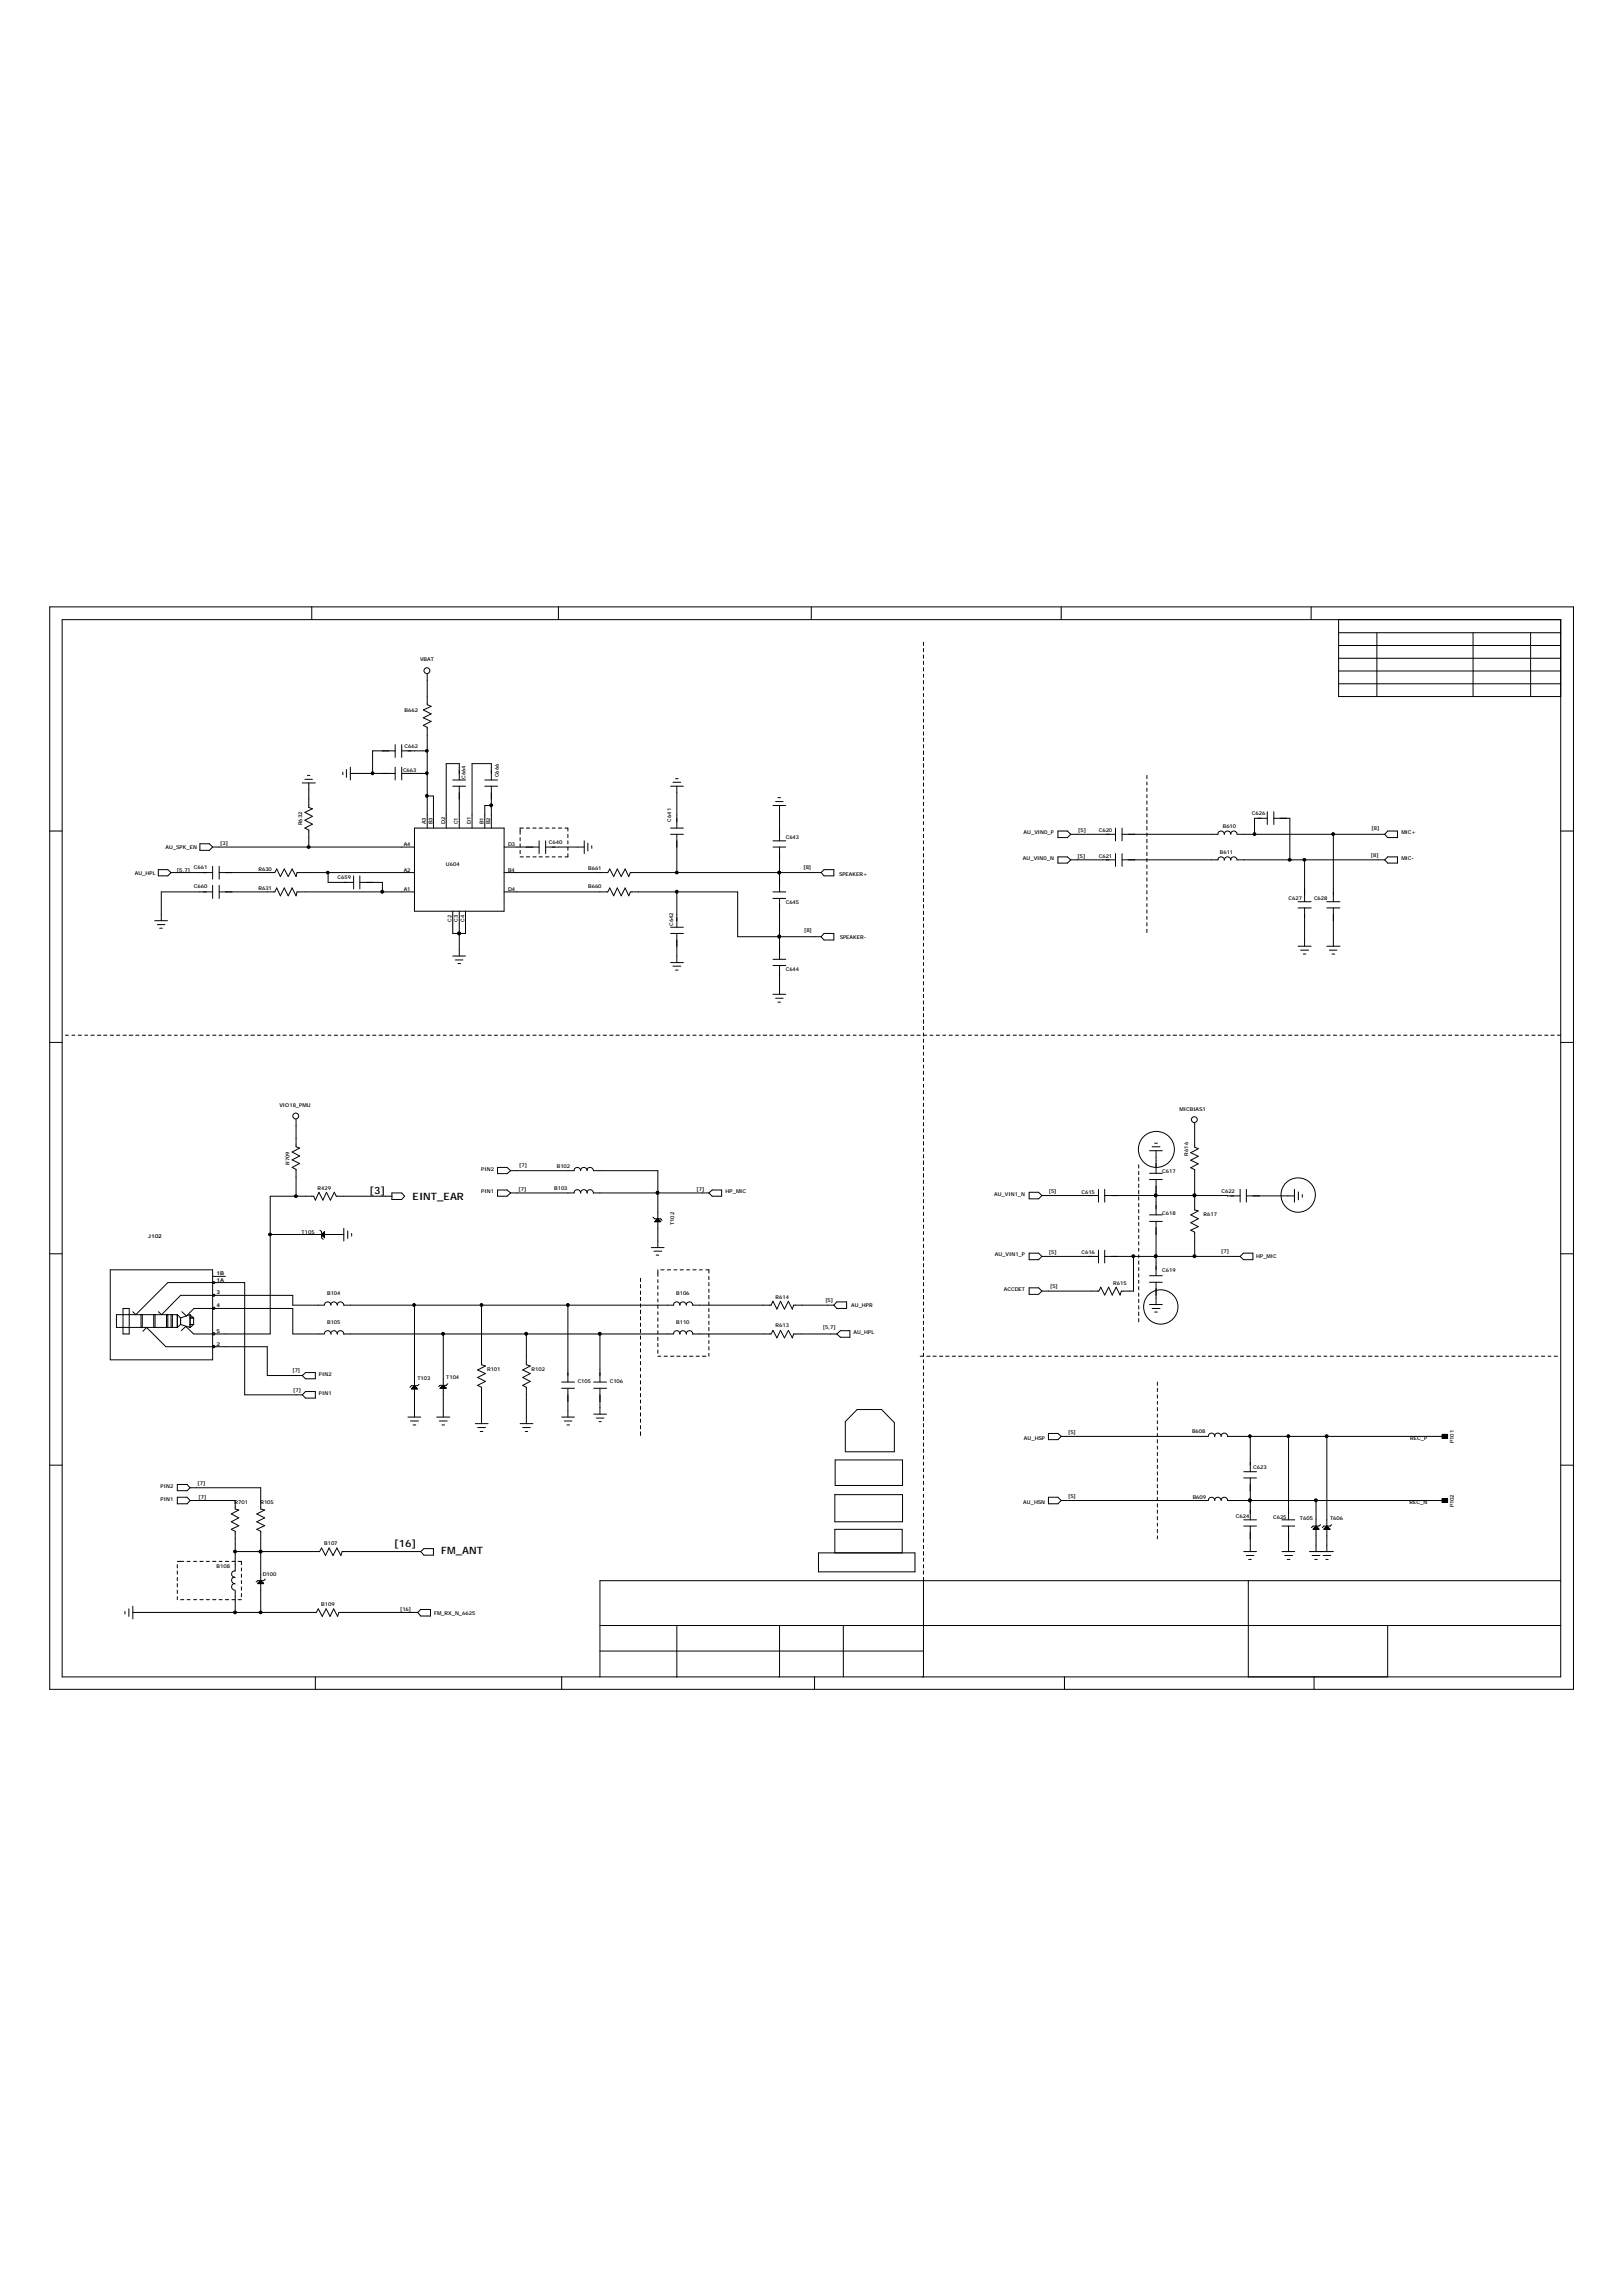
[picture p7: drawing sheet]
<svg xmlns="http://www.w3.org/2000/svg" width="210mm" height="297mm" viewBox="0 0 210 297" stroke-linecap="round" stroke-linejoin="round" font-family="sans-serif">
<defs><g id="words">
<g font-size="1.3">
<text x="47.8" y="154.5">[3]</text>
<text x="53.4" y="155.3">EINT_EAR</text>
<text x="51" y="200.1">[16]</text>
<text x="57.1" y="201.1">FM_ANT</text>
</g>
<g font-size=".7">
<text x="54.4" y="85.5">VBAT</text>
<text x="52.4" y="92.1">B662</text>
<text x="52.2" y="99.9">C663</text>
<text x="52.4" y="96.8">C662</text>
<text x="60.2" y="100.7" transform="rotate(-90 60.2 100.7)">C664</text>
<text x="64.6" y="100.6" transform="rotate(-90 64.6 100.6)">C666</text>
<text x="39.1" y="106.8" transform="rotate(-90 39.1 106.8)">R632</text>
<text x="55.1" y="106.6" transform="rotate(-90 55.1 106.6)">A3</text>
<text x="56" y="106.6" transform="rotate(-90 56 106.6)">B3</text>
<text x="57.6" y="106.6" transform="rotate(-90 57.6 106.6)">D2</text>
<text x="59.3" y="106.6" transform="rotate(-90 59.3 106.6)">C1</text>
<text x="60.9" y="106.6" transform="rotate(-90 60.9 106.6)">D1</text>
<text x="62.6" y="106.6" transform="rotate(-90 62.6 106.6)">B1</text>
<text x="63.4" y="106.6" transform="rotate(-90 63.4 106.6)">B2</text>
<text x="86.9" y="106.3" transform="rotate(-90 86.9 106.3)">C641</text>
<text x="132.5" y="107.9">AU_VIN0_P</text>
<text x="139.5" y="107.6">[5]</text>
<text x="142.2" y="107.6">C620</text>
<text x="158.2" y="107.1">B610</text>
<text x="162" y="105.4">C626</text>
<text x="177.5" y="107.4">[8]</text>
<text x="181.4" y="107.9">MIC+</text>
<text x="17.4" y="113.1">AU_HPL</text>
<text x="21.4" y="109.8">AU_SPK_EN</text>
<text x="22.9" y="112.8">[5,7]</text>
<text x="25.1" y="112.4">C661</text>
<text x="28.5" y="109.3">[3]</text>
<text x="33.4" y="112.6">R630</text>
<text x="43.7" y="113.7">C659</text>
<text x="52.2" y="112.8">A2</text>
<text x="52.2" y="109.4">A4</text>
<text x="57.7" y="112.1">U604</text>
<text x="65.7" y="112.8">B4</text>
<text x="65.7" y="109.4">D3</text>
<text x="71" y="109.2">C640</text>
<text x="76.1" y="112.5">B661</text>
<text x="101.7" y="108.6">C643</text>
<text x="104" y="112.4">[8]</text>
<text x="108.6" y="113.3">SPEAKER+</text>
<text x="132.4" y="111.2">AU_VIN0_N</text>
<text x="139.4" y="110.9">[5]</text>
<text x="142.2" y="110.9">C621</text>
<text x="157.9" y="110.5">B611</text>
<text x="177.4" y="110.9">[8]</text>
<text x="181.4" y="111.2">MIC-</text>
<text x="25.1" y="114.9">C660</text>
<text x="33.4" y="115.1">R631</text>
<text x="52.2" y="115.2">A1</text>
<text x="58.4" y="119.2" transform="rotate(-90 58.4 119.2)">C2</text>
<text x="59.3" y="119.2" transform="rotate(-90 59.3 119.2)">C3</text>
<text x="60.1" y="119.2" transform="rotate(-90 60.1 119.2)">C4</text>
<text x="65.7" y="115.2">D4</text>
<text x="76.1" y="114.9">B660</text>
<text x="87.1" y="119.8" transform="rotate(-90 87.1 119.8)">C642</text>
<text x="101.7" y="116.9">C645</text>
<text x="166.8" y="116.4">C627</text>
<text x="170.1" y="116.4">C628</text>
<text x="101.7" y="125.6">C644</text>
<text x="104.1" y="120.6">[8]</text>
<text x="108.7" y="121.5">SPEAKER-</text>
<text x="36.2" y="143.2">VIO18_PMU</text>
<text x="152.7" y="143.8">MICBIAS1</text>
<text x="153.8" y="149.5" transform="rotate(-90 153.8 149.5)">R616</text>
<text x="37.5" y="150.7" transform="rotate(-90 37.5 150.7)">R709</text>
<text x="41.1" y="154">R429</text>
<text x="62.3" y="154.3">PIN1</text>
<text x="62.3" y="151.5">PIN2</text>
<text x="67.1" y="154.1">[7]</text>
<text x="67.2" y="150.9">[7]</text>
<text x="71.7" y="154">B103</text>
<text x="72.1" y="151.1">B102</text>
<text x="90.1" y="154">[7]</text>
<text x="93.9" y="154.3">HP_MIC</text>
<text x="128.7" y="154.7">AU_VIN1_N</text>
<text x="135.7" y="154.4">[5]</text>
<text x="140" y="154.4">C615</text>
<text x="150.4" y="151.8">C617</text>
<text x="158.1" y="154.3">C622</text>
<text x="19.2" y="160.2">J102</text>
<text x="39" y="159.6">T105</text>
<text x="87.2" y="158.5" transform="rotate(-90 87.2 158.5)">T102</text>
<text x="150.4" y="157.2">C618</text>
<text x="155.7" y="157.3">R617</text>
<text x="28" y="165">1B</text>
<text x="28" y="167.5">3</text>
<text x="28" y="165.8">1A</text>
<text x="42.3" y="167.6">B104</text>
<text x="87.5" y="167.6">B106</text>
<text x="128.7" y="162.5">AU_VIN1_P</text>
<text x="129.9" y="167">ACCDET</text>
<text x="135.7" y="162.2">[5]</text>
<text x="135.9" y="166.7">[5]</text>
<text x="140" y="162.2">C616</text>
<text x="144.1" y="166.2">R615</text>
<text x="150.4" y="164.6">C619</text>
<text x="158" y="162.1">[7]</text>
<text x="162.6" y="162.8">HP_MIC</text>
<text x="28" y="172.4">5</text>
<text x="28" y="169.1">4</text>
<text x="42.3" y="171.4">B105</text>
<text x="87.5" y="171.4">B110</text>
<text x="100.4" y="168">R614</text>
<text x="100.4" y="171.7">R613</text>
<text x="106.5" y="171.9">[5,7]</text>
<text x="106.8" y="168.4">[5]</text>
<text x="110.2" y="169.1">AU_HPR</text>
<text x="110.4" y="172.6">AU_HPL</text>
<text x="28" y="174.1">2</text>
<text x="37.8" y="177.5">[7]</text>
<text x="41.3" y="178">PIN2</text>
<text x="54" y="178.5">T103</text>
<text x="57.7" y="178.5">T104</text>
<text x="63" y="177.4">R101</text>
<text x="68.8" y="177.4">R102</text>
<text x="74.8" y="178.9">C105</text>
<text x="78.9" y="178.9">C106</text>
<text x="37.9" y="180">[7]</text>
<text x="41.3" y="180.5">PIN1</text>
<text x="138.2" y="185.5">[5]</text>
<text x="154.3" y="185.4">B608</text>
<text x="132.5" y="186.3">AU_HSP</text>
<text x="162.2" y="190.1">C623</text>
<text x="182.5" y="186.3">REC_P</text>
<text x="188.1" y="186.7" transform="rotate(-90 188.1 186.7)">P101</text>
<text x="20.8" y="192.5">PIN2</text>
<text x="20.8" y="194.1">PIN1</text>
<text x="25.6" y="192.2">[7]</text>
<text x="25.7" y="193.9">[7]</text>
<text x="30.4" y="194.6">R701</text>
<text x="33.7" y="194.6">R105</text>
<text x="132.4" y="194.5">AU_HSN</text>
<text x="138.2" y="193.8">[5]</text>
<text x="154.3" y="194">B609</text>
<text x="159.9" y="196.4">C624</text>
<text x="164.8" y="196.5">C625</text>
<text x="168.2" y="196.7">T605</text>
<text x="172.1" y="196.7">T606</text>
<text x="182.4" y="194.6">REC_N</text>
<text x="188.1" y="195" transform="rotate(-90 188.1 195)">P102</text>
<text x="28" y="202.8">B108</text>
<text x="34" y="203.9">D100</text>
<text x="42" y="199.9">B107</text>
<text x="41.6" y="207.8">B109</text>
<text x="51.8" y="208.5">[16]</text>
<text x="56.2" y="208.9">FM_RX_N_6625</text>
</g>
</g></defs>
<g fill="none" stroke="#000" stroke-width=".13">
<path d="M6.4 78.5h197.2v140.1h-197.2zM40.3 78.5v1.7M72.3 78.5v1.7M105 78.5v1.7M137.3 78.5v1.7M169.7 78.5v1.7M8 80.2h194v136.7h-194zM44.4 99.9v.3M44.8 99.6v1M45.3 99.3v1.6M51.1 97.1h-2.9v3M51.1 96.3v1.7"/>
<path d="M51.1 99.3v1.6M52 97.1h3.3M52 96.3v1.7M52 99.3v1.6M55.3 87.2v4l.5 .2-1 .4 1 .6-1 .5 1 .4-1 .5 .5 .3v13M119.5 83.1v.4M119.5 83.9v.4M119.5 84.7v.5M119.5 85.5v.5M119.5 86.4v.4M119.5 87.2v.4M119.5 88v.5"/>
<path d="M119.5 88.9v.4M119.5 89.7v.4M119.5 90.5v.5M119.5 91.4v.4M119.5 92.2v.4M119.5 93v.4M119.5 93.8v.5M119.5 94.7v.4M119.5 95.5v.4M119.5 96.3v.5M119.5 97.1v.5M119.5 98v.4"/>
<path d="M119.5 98.8v.5M119.5 99.6v.5M173.2 86.8h28.8M173.2 88.5h28.8M173.2 80.2v9.9h28.8M173.2 85.2h28.8M173.2 83.5h28.8M173.2 81.9h28.8M178.2 81.9v8.2M190.6 81.9v8.2M198.1 81.9v8.2M6.4 107.5h1.6"/>
<path d="M20 119.1h1.7M20.4 119.6h.9M20.5 112.5h1.2l.4 .4-.4 .4h-1.2zM22.1 112.9h5.4M25.9 109.2h1.2l.4 .4-.4 .4h-1.2zM27.5 112.1v1.6M27.5 114.5v1.7M27.5 115.4h-6.6v3.7M27.5 109.6h26.1M28.4 112.9h7.2l.2-.5 .5 1 .5-1 .5 1 .5-1 .5 1 .1-.5h15.2M28.4 112.1v1.6M28.4 114.5v1.7"/>
<path d="M28.4 115.4h7.2l.2-.5 .5 1 .5-1 .5 1 .5-1 .5 1 .1-.5h15.2M39.1 101.3h1.7M39.5 100.8h.9M39.8 100.3h.3M40 101.3v3.2l.4 .1-.9 .5 .9 .5-.9 .5 .9 .5-.9 .5 .5 .3v2.2M42.5 112.9v1.3h3.3M45.3 100.1h5.8M45.8 113.3v1.7M46.6 114.2h2.9v1.2M46.6 113.3v1.7M52 100.1h3.3M53.6 107.1h11.6v10.8h-11.6z"/>
<path d="M55.3 103h.8v4.1M58.6 117.9v2.9h1.6v-2.9M58.6 100.9h1.6M58.6 101.7h1.6M59.4 100.9v-2.1h-1.7v8.3M59.4 101.7v5.4M59.4 117.9v5.8M62.7 100.9h1.7M62.7 101.7h1.7M63.6 104.2h-.9v2.9M63.6 100.9v-2.1h-2.5v8.3M63.6 101.7v5.4"/>
<path d="M65.2 112.9h13.5l.2-.5 .5 1 .5-1 .5 1 .5-1 .5 1 .2-.5h24.7M65.2 115.4h13.5l.2-.5 .5 1 .5-1 .5 1 .5-1 .5 1 .2-.5h13.9v5.8h10.8M65.2 109.6h4.6M67.3 108.4v.4M67.3 109.2v.4M67.3 110v.4M67.3 110.9h.4M67.7 107.1h-.4v.8M68.1 110.9h.4M68.1 107.1h.4M69 110.9h.4M69 107.1h.4"/>
<path d="M69.8 110.9h.4M69.8 107.1h.4M69.8 108.8v1.6M70.6 110.9h.4M70.6 107.1h.4M70.6 109.6h5M70.6 108.8v1.6M71.5 110.9h.3M71.5 107.1h.3M72.3 110.9h.4M72.3 107.1h.4M73.1 107.1h.4v.4"/>
<path d="M73.5 110.4v.5h-.4M73.5 107.9v.5M73.5 108.8v.4M73.5 109.6v.4M75.6 108.8v1.6M76.1 109.1v1M76.6 109.4v.4M86.8 107.1h1.6M86.8 101.7h1.6M86.8 107.9h1.6M86.8 120h1.6M87.1 101.2h1"/>
<path d="M87.4 100.7h.4M87.6 101.7v5.4M87.6 107.9v5M87.6 115.4v4.6M100 116.2h1.7M100 115.4h1.7M100 108.8h1.7M100 109.6h1.7M100 104.2h1.7M100.4 103.7h.9M100.7 103.2h.3M100.9 104.2v4.6"/>
<path d="M100.9 109.6v5.8M100.9 116.2v7.9M106.6 112.5h1.3v.8h-1.3l-.3-.4zM119.5 100.5v.4M119.5 101.3v.4M119.5 102.1v.5M119.5 103v.4M119.5 103.8v.4M119.5 104.6v.4M119.5 105.4v.5M119.5 106.3v.4M119.5 107.1v.4"/>
<path d="M119.5 107.9v.5M119.5 108.8v.4M119.5 109.6v.4M119.5 110.4v.5M119.5 111.2v.5M119.5 112.1v.4M119.5 112.9v.4M119.5 113.7v.5M119.5 114.5v.5M119.5 115.4v.4M119.5 116.2v.5M119.5 117v.5"/>
<path d="M119.5 117.9v.4M119.5 118.7v.4M119.5 119.5v.5M136.9 107.5h1.2l.5 .4-.5 .5h-1.2zM136.9 110.9h1.2l.5 .3-.5 .5h-1.2zM138.6 107.9h5.8M138.6 111.2h5.8M144.4 107.1v1.7M144.4 110.4v1.7M145.2 107.9h12.4M145.2 107.1v1.7M145.2 110.4v1.7"/>
<path d="M145.2 111.2h12.4M148.4 100.3v.4M148.4 101.2v.3M148.4 102v.4M148.4 102.8v.4M148.4 103.6v.4M148.4 104.5v.4M148.4 105.3v.4M148.4 106.1v.4M148.4 106.9v.5M148.4 107.8v.4M148.4 108.6v.4"/>
<path d="M148.4 109.4v.4M148.4 110.3v.4M148.4 111.1v.4M148.4 111.9v.4M148.4 112.8v.3M148.4 113.6v.4M148.4 114.4v.4M148.4 115.2v.4M148.4 116.1v.3M148.4 116.9v.4M148.4 117.7v.4M148.4 118.6v.3"/>
<path d="M148.4 119.4v.4M157.6 107.9a.4 .4 0 0 1 .4-.4 .4 .4 0 0 1 .4 .4M157.6 111.2a.4 .4 0 0 1 .4-.3 .4 .4 0 0 1 .4 .4M158.5 107.9a.4 .4 0 0 1 .4-.4 .4 .4 0 0 1 .4 .4M158.5 111.2a.4 .4 0 0 1 .4-.3 .4 .4 0 0 1 .4 .4M159.3 107.9a.4 .4 0 0 1 .4-.4 .4 .4 0 0 1 .4 .4M159.3 111.2a.4 .4 0 0 1 .4-.3 .4 .4 0 0 1 .4 .4M160.1 107.9h19.1M160.1 111.2h19.1M164 105.9h-1.7v2M164 105v1.7M164.8 105.9h2.1v5.3"/>
<path d="M164.8 105v1.7M168 117.5h1.7M168 116.7h1.7M168.8 111.2v5.5M168.8 117.5v4.9M171.7 117.5h1.7M171.7 116.7h1.7M172.6 107.9v8.8M172.6 117.5v4.9M179.2 111.2l.4-.3h1.2v.8h-1.2zM179.6 107.5h1.2v.9h-1.2l-.4-.5zM202 107.5h1.6"/>
<path d="M6.4 134.9h1.6M8.5 133.9h.3M9.3 133.9h.4M10.1 133.9h.4M11 133.9h.3M11.8 133.9h.4M12.6 133.9h.4M13.4 133.9h.4M14.3 133.9h.4M15.1 133.9h.4M15.9 133.9h.4M16.7 133.9h.5"/>
<path d="M17.6 133.9h.4M18.4 133.9h.4M19.2 133.9h.4M20.1 133.9h.4M20.7 120.1h.3M20.9 133.9h.4M21.7 133.9h.4M22.6 133.9h.3M23.4 133.9h.4M24.2 133.9h.4M25.1 133.9h.3M25.9 133.9h.4"/>
<path d="M26.7 133.9h.4M27.5 133.9h.4M28.4 133.9h.3M29.2 133.9h.4M30 133.9h.4M30.8 133.9h.4M31.7 133.9h.4M32.5 133.9h.4M33.3 133.9h.4M34.2 133.9h.4M35 133.9h.4M35.8 133.9h.4"/>
<path d="M36.6 133.9h.4M37.5 133.9h.4M38.3 133.9h.4M39.1 133.9h.4M40 133.9h.3M40.8 133.9h.4M41.6 133.9h.4M42.5 133.9h.3M43.3 133.9h.4M44.1 133.9h.4M44.9 133.9h.4M45.8 133.9h.4"/>
<path d="M46.6 133.9h.4M47.4 133.9h.4M48.2 133.9h.4M49.1 133.9h.4M49.9 133.9h.4M50.7 133.9h.4M51.6 133.9h.4M52.4 133.9h.4M53.2 133.9h.4M54.1 133.9h.3M54.9 133.9h.4M55.7 133.9h.4"/>
<path d="M56.5 133.9h.4M57.4 133.9h.3M58.2 133.9h.4M58.6 123.7h1.6M58.9 124.2h1M59 133.9h.4M59.3 124.7h.3M59.9 133.9h.3M60.7 133.9h.4M61.5 133.9h.4M62.3 133.9h.4M63.2 133.9h.4"/>
<path d="M64 133.9h.4M64.8 133.9h.4M65.6 133.9h.5M66.5 133.9h.4M67.3 133.9h.4M68.1 133.9h.4M69 133.9h.4M69.8 133.9h.4M70.6 133.9h.4M71.5 133.9h.3M72.3 133.9h.4M73.1 133.9h.4"/>
<path d="M74 133.9h.3M74.8 133.9h.3M75.6 133.9h.4M76.4 133.9h.4M77.3 133.9h.3M78.1 133.9h.4M78.9 133.9h.4M79.7 133.9h.4M80.6 133.9h.4M81.4 133.9h.4M82.2 133.9h.4M83 133.9h.5"/>
<path d="M83.9 133.9h.4M84.7 133.9h.4M85.5 133.9h.4M86.4 133.9h.4M86.8 120.8h1.6M86.8 124.5h1.6M87.1 125h1M87.2 133.9h.4M87.4 125.5h.4M87.6 120.8v3.7M88 133.9h.4M88.9 133.9h.3"/>
<path d="M89.7 133.9h.4M90.5 133.9h.4M91.4 133.9h.3M92.2 133.9h.4M93 133.9h.4M93.8 133.9h.4M94.7 133.9h.3M95.5 133.9h.4M96.3 133.9h.4M97.1 133.9h.4M98 133.9h.4M98.8 133.9h.4"/>
<path d="M99.6 133.9h.4M100 124.9h1.7M100 124.1h1.7M100 128.6h1.7M100.4 129.1h.9M100.5 133.9h.4M100.7 129.7h.3M100.9 124.9v3.7M101.3 133.9h.4M102.1 133.9h.4M102.9 133.9h.4M103.8 133.9h.4"/>
<path d="M104.6 133.9h.4M105.4 133.9h.4M106.3 133.9h.3M106.6 120.8h1.3v.8h-1.3l-.3-.4zM107.1 133.9h.4M107.9 133.9h.4M108.8 133.9h.3M109.6 133.9h.4M110.4 133.9h.4M111.2 133.9h.4M112.1 133.9h.4M112.9 133.9h.4"/>
<path d="M113.7 133.9h.4M114.5 133.9h.4M115.4 133.9h.4M116.2 133.9h.4M117 133.9h.4M117.9 133.9h.4M118.7 133.9h.4M119.5 120.4v.4M119.5 121.2v.4M119.5 122v.4M119.5 122.9v.4M119.5 123.7v.4"/>
<path d="M119.5 124.5v.4M119.5 125.3v.5M119.5 126.2v.4M119.5 127v.4M119.5 127.8v.5M119.5 128.6v.5M119.5 129.5v.4M119.5 130.3v.5M119.5 131.1v.5M119.5 131.9v.5M119.5 132.8v.4M119.5 133.6v.5"/>
<path d="M119.5 134.4v.5M119.5 135.3v.4M119.5 136.1v.4M119.5 136.9v.5M119.5 137.8v.4M119.5 138.6v.4M119.5 139.4v.4M119.5 133.9h.4M120.4 133.9h.3M121.2 133.9h.4M122 133.9h.4M122.8 133.9h.4"/>
<path d="M123.7 133.9h.3M124.5 133.9h.4M125.3 133.9h.4M126.2 133.9h.3M127 133.9h.4M127.8 133.9h.4M128.6 133.9h.4M129.5 133.9h.4M130.3 133.9h.4M131.1 133.9h.4M131.9 133.9h.5M132.8 133.9h.4"/>
<path d="M133.6 133.9h.4M134.4 133.9h.4M135.3 133.9h.4M136.1 133.9h.4M136.9 133.9h.4M137.8 133.9h.3M138.6 133.9h.4M139.4 133.9h.4M140.3 133.9h.3M141.1 133.9h.3M141.9 133.9h.4M142.7 133.9h.4"/>
<path d="M143.6 133.9h.3M144.4 133.9h.4M145.2 133.9h.4M146 133.9h.4M146.9 133.9h.4M147.7 133.9h.4M148.4 120.2v.4M148.5 133.9h.4M149.4 133.9h.4M150.2 133.9h.4M151 133.9h.4M151.8 133.9h.5"/>
<path d="M152.7 133.9h.4M153.5 133.9h.4M154.3 133.9h.4M155.2 133.9h.4M156 133.9h.4M156.8 133.9h.4M157.6 133.9h.4M158.5 133.9h.4M159.3 133.9h.4M160.1 133.9h.4M161 133.9h.3M161.8 133.9h.4"/>
<path d="M162.6 133.9h.4M163.4 133.9h.4M164.3 133.9h.4M165.1 133.9h.4M165.9 133.9h.4M166.8 133.9h.4M167.6 133.9h.4M168 122.4h1.7M168.3 122.9h1M168.4 133.9h.4M168.7 123.4h.3M169.2 133.9h.5"/>
<path d="M170.1 133.9h.4M170.9 133.9h.4M171.7 133.9h.4M171.7 122.4h1.7M172 122.9h1M172.4 123.4h.3M172.6 133.9h.4M173.4 133.9h.4M174.2 133.9h.4M175 133.9h.4M175.9 133.9h.4M176.7 133.9h.4"/>
<path d="M177.5 133.9h.4M178.4 133.9h.4M179.2 133.9h.4M180 133.9h.4M180.8 133.9h.4M181.7 133.9h.4M182.5 133.9h.4M183.3 133.9h.4M184.1 133.9h.5M185 133.9h.4M185.8 133.9h.4M186.6 133.9h.5"/>
<path d="M187.5 133.9h.4M188.3 133.9h.4M189.1 133.9h.4M189.9 133.9h.5M190.8 133.9h.4M191.6 133.9h.4M192.4 133.9h.4M193.3 133.9h.4M194.1 133.9h.4M194.9 133.9h.4M195.7 133.9h.5M196.6 133.9h.4"/>
<path d="M197.4 133.9h.4M198.2 133.9h.5M199.1 133.9h.4M199.9 133.9h.4M200.7 133.9h.4M201.5 133.9h.5M202 134.9h1.6M35 159.7h9.5M38.3 144.8v3.6l.5 .1-1 .5 1 .5-1 .6 1 .4-1 .5 .5 .3v3.5M41.4 159.2l.2 .1v.8l.2 .2M41.6 159.7l.4-.4v.8zM41.7 159.9h.3"/>
<path d="M41.8 160h.2M42 159.4v.6M42 159.7h-.3v.1h.3M42 159.6h-.2v.3M42 159.5h-.1v.5M44.5 158.9v1.7M45 159.2v1M45.5 159.6v.3M50.7 154.8h-7.2l-.2-.6-.5 1.1-.6-1.1-.4 1.1-.5-1.1-.5 1.1-.2-.5h-5.6v17.8h-7.5M50.7 154.3h1.3l.4 .5-.4 .4h-1.3zM64.4 154h1.2l.5 .3-.5 .5h-1.2zM64.4 151h1.2l.5 .5-.5 .3h-1.2z"/>
<path d="M66.1 151.5h8.2M66.1 154.3h8.2M74.3 151.4a.42 .42 0 0 1 .4-.4 .42 .42 0 0 1 .4 .5M74.3 154.3a.43 .43 0 0 1 .5-.4 .43 .43 0 0 1 .3 .5M75.1 151.4a.42 .42 0 0 1 .5-.4 .42 .42 0 0 1 .4 .5M75.1 154.3a.43 .43 0 0 1 .5-.4 .43 .43 0 0 1 .4 .5M75.9 151.4a.42 .42 0 0 1 .5-.4 .42 .42 0 0 1 .4 .5M75.9 154.3a.43 .43 0 0 1 .5-.4 .43 .43 0 0 1 .4 .5M76.8 151.5h8.3v9.9M76.8 154.3h14.9M84.5 157.5l.2 .2h.8l.2 .2M84.7 158.1l.4-.4 .4 .4z"/>
<path d="M84.8 158.1h.6M84.9 158.1v-.2h.5v.2M84.9 158.1v-.3h.4v.3M85 158.1v-.3h.2v.3M91.7 154.3l.5-.3h1.2v.8h-1.2zM119.5 140.3v.4M119.5 141.1v.4M119.5 141.9v.4M119.5 142.7v.5M119.5 143.6v.4M119.5 144.4v.4M119.5 145.2v.5"/>
<path d="M119.5 146v.5M119.5 146.9v.4M119.5 147.7v.5M119.5 148.5v.5M119.5 149.4v.4M119.5 150.2v.5M119.5 151v.5M119.5 151.8v.5M119.5 152.7v.4M119.5 153.5v.5M119.5 154.3v.5M119.5 155.2v.4"/>
<path d="M119.5 156v.4M119.5 156.8v.5M119.5 157.7v.4M119.5 158.5v.4M119.5 159.3v.4M133.2 154.2h1.2l.4 .5-.4 .4h-1.2zM134.8 154.7h7.4M142.2 153.9v1.6M143 154.7h17.5M143 153.9v1.6M147.4 150.7v.4M147.4 151.5v.5"/>
<path d="M147.4 152.3v.5M147.4 153.2v.4M147.4 154v.5M147.4 154.8v.5M147.4 155.7v.4M147.4 156.5v.4M147.4 157.3v.5M147.4 158.1v.5M147.4 159v.4M147.4 159.8v.4M148.8 151.8h1.6M148.8 152.6h1.6"/>
<path d="M148.8 157.2h1.6M148.8 158h1.6M148.8 148.9h1.6M149.1 148.4h1M149.4 147.9h.4M149.6 148.9v2.9M149.6 152.6v4.6M149.6 158v7M154.6 145.3v3.1l.5 .2-1 .5 1 .5-1 .5 1 .5-1 .5 .5 .2v5.2l.5 .2-1 .5 1 .5-1 .5 1 .5-1 .5 .5 .2v3.1M160.5 153.9v1.6M161.3 154.7h6.2M161.3 153.9v1.6"/>
<path d="M167.5 153.9v1.6M168 154.2v1M168.5 154.5v.4M6.4 162.2h1.6M14.3 164.3h13.2v11.6h-13.2zM15.9 169.3h.8v3.3h-.8zM17.2 169.7l.4 .4 4.1-4.2h10v14.6h7.4M18.2 170.1v1.6M18.4 170.1v1.6M18.5 172.2l.5-.5 2.5 2.5h13.1v3.8h4.5M19.9 170.1v1.6M20.1 170.1v1.6"/>
<path d="M21.5 170.1v1.6M21.7 170.1v1.6M22.1 170.1v1.6M22.3 170.1v1.6M22.9 170.1v1.6M22.9 170.1h-7.8v1.6h7.8M22.9 170.1l.5 .4M23.4 170.5v.9M23.4 171.4l1.2 .3M23.4 170.5l1.2-.4v1.6M23.4 171.4l-.5 .3M23.5 172.2l.5-.6 1.1 1h2.3"/>
<path d="M23.5 169.7l.6 .6 1-1h12.8v3.3h4.1M24.6 171.4h.5M24.6 170.1l.5 .4M24.6 170.5h.5M25.1 171.4l-.5 .3M25.1 170.5v.9M27.5 165.1h1.7M27.5 167.5h.3v.1l-.2 .1h-.1zM27.5 169.1h.3v.3h-.3zM27.5 172.4h.3v.3h-.3zM27.5 174.1h.3v.2h-.3zM27.5 165.8h.3v.1l-.2 .2-.1-.1z"/>
<path d="M39.1 178l.4-.4h1.3v.8h-1.3zM42 168.8a.42 .42 0 0 1 .4-.4 .42 .42 0 0 1 .4 .5M42 172.5a.43 .43 0 0 1 .5-.3 .43 .43 0 0 1 .3 .4M42 168.9h-4.1v-1.3h-14.5l-2.5 2.5-.4-.4M42.8 168.8a.42 .42 0 0 1 .4-.4 .42 .42 0 0 1 .4 .5M42.8 172.5a.43 .43 0 0 1 .5-.3 .43 .43 0 0 1 .3 .4M43.6 168.8a.42 .42 0 0 1 .5-.4 .42 .42 0 0 1 .4 .5h42.7M43.6 172.5a.43 .43 0 0 1 .5-.3 .43 .43 0 0 1 .4 .4M44.5 172.6h42.7M53.3 179.7v-.1h.6v.1M53.4 179.7v-.2h.5v.2M53.5 179.5h.3v.2"/>
<path d="M53.5 179.4v.3M53.6 179.4h.1v.3M53.6 179.4v.3M53.6 168.9v10.8M53.6 179.7v3.6M53.6 179.3l.4 .4h-.7zM54.2 179.1l-.2 .2h-.7l-.3 .2M56.9 179.6l.5-.4 .3 .4zM57 179.6v-.1h.7v.1M57.1 179.5h.5v.1M57.1 179.4v.2M57.2 179.4h.3v.2"/>
<path d="M57.2 179.4v.2M57.3 179.6v-.3h.1v.3M57.4 172.6v10.7M58 179l-.3 .2h-.8l-.1 .2M62.3 168.9v7.7l.5 .1-1 .5 1 .5-1 .5 1 .5-1 .5 .5 .3v4.7M68.1 172.6v4l.5 .1-1 .5 1 .5-1 .5 1 .5-1 .5 .5 .3v4.7M72.7 178.8h1.6M72.7 179.6h1.6M73.5 168.9v9.9M73.5 179.6v3.7M76.8 178.8h1.7M76.8 179.6h1.7"/>
<path d="M77.6 172.6v6.2M77.6 179.6v3.4M82.9 165.4v.4M82.9 166.2v.4M82.9 167v.5M82.9 167.8v.5M82.9 168.7v.4M82.9 169.5v.5M82.9 170.3v.5M82.9 171.2v.4M82.9 172v.4M82.9 172.8v.5"/>
<path d="M82.9 173.7v.4M82.9 174.5v.4M82.9 175.3v.4M82.9 176.1v.5M82.9 177v.4M82.9 177.8v.4M82.9 178.6v.5M82.9 179.5v.4M84.3 161.4h1.6M84.6 161.9h1M84.9 162.4h.4M85.1 175.5h.4"/>
<path d="M85.1 164.3v.8M85.1 165.6v.3M85.1 166.4v.4M85.1 167.2v.4M85.1 168v.4M85.1 168.9v.4M85.1 169.7v.4M85.1 170.5v.4M85.1 171.4v.3M85.1 172.2v.4M85.1 173v.4M85.1 173.8v.4"/>
<path d="M85.1 174.7v.4M85.5 164.3h.4M85.9 175.5h.5M86.4 164.3h.4M86.8 175.5h.4M87.2 168.8a.4 .4 0 0 1 .4-.4 .4 .4 0 0 1 .4 .5M87.2 172.5a.4 .4 0 0 1 .4-.3 .4 .4 0 0 1 .4 .4M87.2 164.3h.4M87.6 175.5h.4M88 168.8a.42 .42 0 0 1 .4-.4 .42 .42 0 0 1 .4 .5M88 172.5a.43 .43 0 0 1 .4-.3 .43 .43 0 0 1 .4 .4M88 164.3h.4"/>
<path d="M88.4 175.5h.5M88.8 168.8a.4 .4 0 0 1 .4-.4 .4 .4 0 0 1 .4 .5M88.8 172.5a.4 .4 0 0 1 .5-.3 .4 .4 0 0 1 .3 .4M88.9 164.3h.3M89.2 175.5h.5M89.7 164.3h.4M89.7 168.9h10.1l.2-.6 .5 1.1 .5-1.1 .5 1.1 .5-1.1 .5 1.1 .2-.5h5.2M89.7 172.6h10.1l.2-.5 .5 1 .5-1 .5 1 .5-1 .5 1 .2-.5h5.6M90.1 175.5h.4M90.5 164.3h.4M90.9 175.5h.5M91.4 164.3h.3v.4"/>
<path d="M91.7 165.1v.5M91.7 165.9v.5M91.7 166.8v.4M91.7 167.6v.4M91.7 168.4v.5M91.7 169.3v.4M91.7 170.1v.4M91.7 170.9v.5M91.7 171.7v.5M91.7 172.6v.4M91.7 173.4v.4M91.7 174.2v.5"/>
<path d="M91.7 175.1v.4M108.3 168.4h1.3v.9h-1.3l-.4-.4zM108.3 172.6l.5-.4h1.2v.8h-1.2zM119.5 160.2v.4M119.5 161v.4M119.5 161.8v.4M119.5 162.6v.5M119.5 163.5v.4M119.5 164.3v.4M119.5 165.1v.5M119.5 165.9v.5M119.5 166.8v.4"/>
<path d="M119.5 167.6v.4M119.5 168.4v.5M119.5 169.3v.4M119.5 170.1v.4M119.5 170.9v.5M119.5 171.7v.5M119.5 172.6v.4M119.5 173.4v.4M119.5 174.2v.5M119.5 175.1v.4h-.4M119.5 175.9v.4M119.5 176.7v.5"/>
<path d="M119.5 177.6v.4M119.5 178.4v.4M119.5 179.2v.4M119.9 175.5h.5M120.7 175.5h.5M121.6 175.5h.4M122.4 175.5h.4M123.2 175.5h.5M124 175.5h.5M124.9 175.5h.4M125.7 175.5h.5M126.5 175.5h.5"/>
<path d="M127.4 175.5h.4M128.2 175.5h.4M129 175.5h.5M129.9 175.5h.4M130.7 175.5h.4M131.5 175.5h.4M132.4 175.5h.4M133.2 175.5h.4M133.2 162.1h1.2l.4 .4-.4 .5h-1.2zM133.2 166.6h1.2l.4 .4-.4 .5h-1.2zM134 175.5h.4M134.8 175.5h.5"/>
<path d="M134.8 162.5h7.4M135.7 175.5h.4M136.5 175.5h.4M137.3 175.5h.5M138.1 175.5h.5M139 175.5h.4M139.8 175.5h.5M140.6 175.5h.5M141.4 175.5h.5M142.2 161.7v1.7M142.3 175.5h.4M143 161.7v1.7"/>
<path d="M143 162.5h17.5M143.1 175.5h.5M143.9 175.5h.5M144.8 175.5h.4M145.6 175.5h.4M146.4 175.5h.5M146.7 162.5v4.5h-1.6l-.2 .5-.5-1-.5 1-.4-1-.5 1-.5-1-.3 .5h-7.4M147.3 175.5h.4M147.4 160.6v.5M147.4 161.5v.4M147.4 162.3v.4M147.4 163.1v.5"/>
<path d="M147.4 164v.4M147.4 164.8v.4M147.4 165.6v.4M147.4 166.4v.5M147.4 167.3v.4M147.4 168.1v.4M147.4 168.9v.5M147.4 169.7v.5M147.4 170.6v.4M148.1 175.5h.4M148.8 165h1.6M148.8 165.9h1.6"/>
<path d="M148.8 168.8h1.6M148.9 175.5h.5M149.1 169.3h1M149.4 169.7h.4M149.6 165.9v2.9M149.8 175.5h.4M149.8 178.8v.4M149.8 179.6v.4M150.6 175.5h.4M151.4 175.5h.4M152.3 175.5h.4M153.1 175.5h.4"/>
<path d="M153.9 175.5h.4M154.7 175.5h.5M155.6 175.5h.4M156.4 175.5h.4M157.2 175.5h.4M158 175.5h.5M158.9 175.5h.4M159.7 175.5h.4M160.5 175.5h.5M160.9 162.1h1.2v.9h-1.2l-.4-.5zM161.3 175.5h.5M162.2 175.5h.4"/>
<path d="M163 175.5h.4M163.8 175.5h.5M164.7 175.5h.4M165.5 175.5h.4M166.3 175.5h.5M167.2 175.5h.4M168 175.5h.4M168.8 175.5h.4M169.7 175.5h.4M170.5 175.5h.4M171.3 175.5h.4M172.1 175.5h.5"/>
<path d="M173 175.5h.4M173.8 175.5h.4M174.6 175.5h.4M175.4 175.5h.5M176.3 175.5h.4M177.1 175.5h.4M177.9 175.5h.5M178.8 175.5h.4M179.6 175.5h.4M180.4 175.5h.4M181.2 175.5h.5M182.1 175.5h.4"/>
<path d="M182.9 175.5h.4M183.7 175.5h.4M184.6 175.5h.4M185.4 175.5h.4M186.2 175.5h.4M187.1 175.5h.4M187.9 175.5h.4M188.7 175.5h.4M189.5 175.5h.4M190.4 175.5h.4M191.2 175.5h.4M192 175.5h.4"/>
<path d="M192.8 175.5h.5M193.7 175.5h.4M194.5 175.5h.4M195.3 175.5h.4M196.2 175.5h.4M197 175.5h.4M197.8 175.5h.4M198.7 175.5h.4M199.5 175.5h.4M200.3 175.5h.4M201.1 175.5h.4M202 162.2h1.6"/>
<path d="M6.4 189.6h1.6M22.9 192.1h1.3l.4 .4-.4 .4h-1.3zM22.9 193.7h1.3l.4 .4-.4 .4h-1.3zM24.6 194.1h5.8v1.1l.5 .2-1 .5 1 .5-1 .5 1 .5-1 .5 .5 .2v5.1M24.6 192.5h9.1v2.7l.5 .2-1 .5 1 .5-1 .5 1 .5-1 .5 .5 .2v10.5M39.1 180.5l.4-.5h1.3v.9h-1.3zM52.8 183.3h1.6M53.1 183.8h1M53.5 184.3h.3M56.5 183.3h1.7M56.9 183.8h1M57.2 184.3h.3"/>
<path d="M61.5 184.2h1.7M61.8 184.7h1M62.1 185.2h.4M67.3 184.2h1.7M67.6 184.7h1M68 185.2h.3M72.7 183.3h1.6M73 183.8h1M73.4 184.3h.3M76.8 183h1.7M77.2 183.5h.9M77.5 183.9h.3"/>
<path d="M82.9 180.3v.4M82.9 181.1v.4M82.9 181.9v.5M82.9 182.8v.4M82.9 183.6v.4M82.9 184.4v.5M82.9 185.2v.5M108 193.4h8.8v3.5h-8.8zM108.1 188.9h8.7v3.3h-8.7zM109.4 187.8v-3.9l1.5-1.5h3.2l1.6 1.7v3.7h-6.3M119.5 180v.5M119.5 180.9v.4"/>
<path d="M119.5 181.7v.4M119.5 182.5v.5M119.5 183.3v.5M119.5 184.2v.4M119.5 185v.4M119.5 185.8v.5M119.5 186.7v.4M119.5 187.5v.4M119.5 188.3v.5M119.5 189.2v.4M119.5 190v.4M119.5 190.8v.4"/>
<path d="M119.5 191.6v.5M119.5 192.5v.4M119.5 193.3v.4M119.5 194.1v.4M119.5 195v.4M119.5 195.8v.4M119.5 196.6v.4M119.5 197.4v.5M119.5 198.3v.4M119.5 199.1v.4M119.5 199.9v.4M135.7 185.4h1.2l.4 .4-.4 .5h-1.2z"/>
<path d="M135.7 193.7h1.2l.4 .4-.4 .4h-1.2zM137.3 185.8h19.1M137.3 194.1h19.1M149.8 180.5v.4M149.8 181.3v.4M149.8 182.1v.4M149.8 183v.3M149.8 183.8v.4M149.8 184.6v.4M149.8 185.4v.4M149.8 186.3v.4M149.8 187.1v.4"/>
<path d="M149.8 187.9v.4M149.8 188.8v.4M149.8 189.6v.4M149.8 190.4v.4M149.8 191.2v.4M149.8 192.1v.4M149.8 192.9v.4M149.8 193.7v.4M149.8 194.5v.5M149.8 195.4v.4M149.8 196.2v.4M149.8 197v.4"/>
<path d="M149.8 197.9v.4M149.8 198.7v.4M156.4 185.8a.4 .4 0 0 1 .4-.4 .4 .4 0 0 1 .4 .5M156.4 194.1a.4 .4 0 0 1 .4-.4 .4 .4 0 0 1 .4 .4M157.2 185.8a.43 .43 0 0 1 .4-.4 .43 .43 0 0 1 .4 .5M157.2 194.1a.42 .42 0 0 1 .4-.4 .42 .42 0 0 1 .4 .4M158 185.8a.4 .4 0 0 1 .5-.4 .4 .4 0 0 1 .3 .5M158 194.1a.4 .4 0 0 1 .5-.4 .4 .4 0 0 1 .3 .4M158.9 185.8h28.4M158.9 194.1h28.4M161 196.6h1.6M161 197.4h1.6"/>
<path d="M161 190.4h1.6M161 191.2h1.6M161.8 185.8v4.6M161.8 191.2v5.4M161.8 197.4v3.3M165.9 196.6h1.7M165.9 197.4h1.7M166.8 185.8v10.8M166.8 197.4v3.3M170 197.9v-.1h.6v.1M170.1 197.9v-.2h.5v.2M170.1 197.9v-.3h.4v.3"/>
<path d="M170.2 197.9v-.4h.2v.4M170.3 197.4l.4 .5h-.8zM170.3 194.1v6.6M170.9 197.3l-.2 .1h-.8l-.2 .2M171.4 197.9v-.1h.6v.1M171.4 197.9v-.2h.6v.2M171.6 197.9v-.3h.3v.3M171.6 197.9v-.4h.2v.4M171.7 197.4l.4 .5h-.8zM171.7 185.8v14.9M172.3 197.3l-.2 .1h-.8l-.2 .2M186.6 185.6h.7v.5h-.7z"/>
<path d="M186.6 193.9h.7v.5h-.7zM186.6 186h.7M186.6 185.9h.7M186.6 185.7h.7M186.6 194.3h.7M186.6 194.2h.7M186.6 194h.7M186.7 185.6v.5M186.7 193.9v.5M186.8 185.6v.5M186.8 193.9v.5M186.9 185.6v.5"/>
<path d="M186.9 193.9v.5M187 185.6v.5M187 193.9v.5M187.1 185.6v.5M187.1 193.9v.5M187.2 185.6v.5M187.2 193.9v.5M202 189.6h1.6M16.2 208.5v.3M16.7 208.1v1M17.2 208.6h23.7l.3-.5 .5 1 .5-1 .5 1 .5-1 .5 1 .2-.5h10.2M17.2 207.8v1.7"/>
<path d="M22.9 202h.9M22.9 202.4v.4M22.9 203.2v.5M22.9 204.1v.4M22.9 204.9v.4M22.9 205.7v.4M22.9 206.6v.4M23.4 207h.4M24.2 202h.4M24.2 207h.4M25.1 202h.3M25.1 207h.3"/>
<path d="M25.9 202h.4M25.9 207h.4M26.7 202h.4M26.7 207h.4M27.5 202h.4M27.5 207h.4M28.4 202h.3M28.4 207h.3M29.2 202h.4M29.2 207h.4M30 202h.4M30 207h.4"/>
<path d="M30.4 204.9a.43 .43 0 0 0-.4 .4 .43 .43 0 0 0 .4 .4M30.4 204.1v-.1a.43 .43 0 0 0-.4 .5 .43 .43 0 0 0 .4 .4M30.4 203.3v-.1a.43 .43 0 0 0-.4 .5 .43 .43 0 0 0 .4 .4M30.4 205.7v2.9M30.4 200.7h11l.2-.4 .5 .9 .5-.9 .5 .9 .5-.9 .5 .9 .2-.5h10.1M30.8 202h.4v.4M30.8 207h.4M31.2 202.8v.4M31.2 203.7v.4M31.2 204.5v.4M31.2 205.3v.4M31.2 206.1v.5"/>
<path d="M33.4 204.9v-.1h.7v.1M33.5 204.8h.5v.1M33.5 204.7v.2M33.6 204.7h.3v.2M33.6 204.6v.3M33.7 204.9v-.4h.1v.4M33.7 204.5l.4 .4h-.7zM34.3 204.3l-.2 .2h-.7l-.3 .2M40.8 216.9v1.7M54.4 200.7l.5-.4h1.2v.9h-1.2zM54.4 208.2h1.3v.9h-1.3l-.3-.5zM72.7 216.9v1.7"/>
<path d="M77.6 213.6h41.9M77.6 210.3h124.4M87.6 210.3v6.6M100.9 210.3v6.6M105.4 216.9v1.7M105.9 200.9h12.5v2.5h-12.5zM108 200.9v-3h8.8v3M109.1 210.3v6.6M119.5 200.7v.5M119.5 201.6v.4M119.5 202.4v.4M119.5 203.2v.5"/>
<path d="M119.5 204.1v12.8M137.8 216.9v1.7M161 200.7h1.6M161.3 201.2h1M161.5 204.5v12.4M161.6 201.7h.3M165.9 200.7h1.7M166.2 201.2h1.1M166.6 201.7h.3M169.5 200.7h3.1M169.8 201.2h1M170.1 216.9v1.7"/>
<path d="M170.1 201.7h.4M171.2 201.2h1M171.6 201.7h.3M179.6 210.3v6.6M202 204.5h-124.4v12.4"/>
<circle cx="55.2" cy="86.8" r=".38"/>
<circle cx="38.3" cy="144.4" r=".38"/>
<circle cx="149.6" cy="148.7" r="2.33"/>
<circle cx="154.6" cy="144.8" r=".38"/>
<circle cx="168" cy="154.6" r="2.23"/>
<circle cx="150.2" cy="169.1" r="2.23"/>
</g>
<g fill="#000" stroke="#000" stroke-width=".13">
<path d="M55.1 97h.3v.3h-.3z" fill-rule="evenodd"/>
<path d="M39.8 109.5h.3v.2h-.3z" fill-rule="evenodd"/>
<path d="M42.3 112.8h.2v.2h-.2z" fill-rule="evenodd"/>
<path d="M48.1 99.9h.2v.3h-.1h-.1z" fill-rule="evenodd"/>
<path d="M49.3 115.2h.3v.3l-.2 .1-.1-.1z" fill-rule="evenodd"/>
<path d="M55.1 99.9h.3v.3h-.2h-.1z" fill-rule="evenodd"/>
<path d="M55.1 102.8h.3v.3l-.2 .1-.1-.1z" fill-rule="evenodd"/>
<path d="M63.4 104.1h.3v.2l-.2 .1-.1-.1z" fill-rule="evenodd"/>
<path d="M87.5 112.8h.2v.2h-.2z" fill-rule="evenodd"/>
<path d="M87.5 115.2h.2v.3l-.1 .1-.1-.1z" fill-rule="evenodd"/>
<path d="M100.7 112.8h.3v.2h-.3z" fill-rule="evenodd"/>
<path d="M100.7 112.8h.3v.2h-.3z" fill-rule="evenodd"/>
<path d="M162.2 107.8h.3v.2l-.2 .1-.1-.1z" fill-rule="evenodd"/>
<path d="M166.8 111.1h.2v.3h-.2z" fill-rule="evenodd"/>
<path d="M168.7 111.1h.2v.3h-.2z" fill-rule="evenodd"/>
<path d="M172.4 107.8h.3v.2l-.2 .1-.1-.1z" fill-rule="evenodd"/>
<path d="M59.3 120.6h.2v.3h-.2z" fill-rule="evenodd"/>
<path d="M59.3 120.6h.2v.3h-.2z" fill-rule="evenodd"/>
<path d="M100.7 121h.3v.3l-.2 .1-.1-.1z" fill-rule="evenodd"/>
<path d="M100.7 121h.3v.3l-.2 .1-.1-.1z" fill-rule="evenodd"/>
<path d="M34.8 159.6h.3v.2h-.3z" fill-rule="evenodd"/>
<path d="M38.2 154.6h.2v.3h-.2z" fill-rule="evenodd"/>
<path d="M85 154.2h.2v.2l-.1 .1-.1-.1z" fill-rule="evenodd"/>
<path d="M85 154.2h.2v.2l-.1 .1-.1-.1z" fill-rule="evenodd"/>
<path d="M149.4 154.5h.3v.3h-.1h-.2z" fill-rule="evenodd"/>
<path d="M149.4 154.5h.3v.3h-.1h-.2z" fill-rule="evenodd"/>
<path d="M154.4 154.5h.3v.3h-.1h-.2z" fill-rule="evenodd"/>
<path d="M154.4 154.5h.3v.3h-.1h-.2z" fill-rule="evenodd"/>
<path d="M53.5 168.7h.2v.2l-.1 .1-.1-.1z" fill-rule="evenodd"/>
<path d="M57.2 172.4h.3v.3h-.2h-.1z" fill-rule="evenodd"/>
<path d="M62.2 168.7h.2v.2l-.1 .1-.1-.1z" fill-rule="evenodd"/>
<path d="M68 172.4h.2v.3h-.1h-.1z" fill-rule="evenodd"/>
<path d="M73.4 168.7h.2v.2l-.1 .1-.1-.1z" fill-rule="evenodd"/>
<path d="M77.5 172.4h.3v.3h-.2h-.1z" fill-rule="evenodd"/>
<path d="M146.5 162.4h.3v.2l-.2 .1-.1-.1z" fill-rule="evenodd"/>
<path d="M149.4 162.4h.3v.2l-.1 .1-.2-.1z" fill-rule="evenodd"/>
<path d="M149.4 162.4h.3v.2l-.1 .1-.2-.1z" fill-rule="evenodd"/>
<path d="M154.4 162.4h.3v.2l-.1 .1-.2-.1z" fill-rule="evenodd"/>
<path d="M161.6 194h.3v.2l-.1 .1-.2-.1z" fill-rule="evenodd"/>
<path d="M161.6 185.7h.3v.2l-.1 .1-.2-.1z" fill-rule="evenodd"/>
<path d="M161.6 194h.3v.2l-.1 .1-.2-.1z" fill-rule="evenodd"/>
<path d="M166.6 185.7h.3v.2l-.2 .1-.1-.1z" fill-rule="evenodd"/>
<path d="M170.1 194h.3v.2l-.1 .1-.2-.1z" fill-rule="evenodd"/>
<path d="M171.5 185.7h.3v.2l-.1 .1-.2-.1z" fill-rule="evenodd"/>
<path d="M30.3 200.6h.2v.2h-.2z" fill-rule="evenodd"/>
<path d="M30.3 208.5h.2v.2h-.2z" fill-rule="evenodd"/>
<path d="M33.6 200.6h.3v.2h-.3z" fill-rule="evenodd"/>
<path d="M33.6 208.5h.3v.2h-.3z" fill-rule="evenodd"/>
<path d="M33.6 200.6h.3v.2h-.3z" fill-rule="evenodd"/>
</g>
<use href="#words"/>
</svg>
